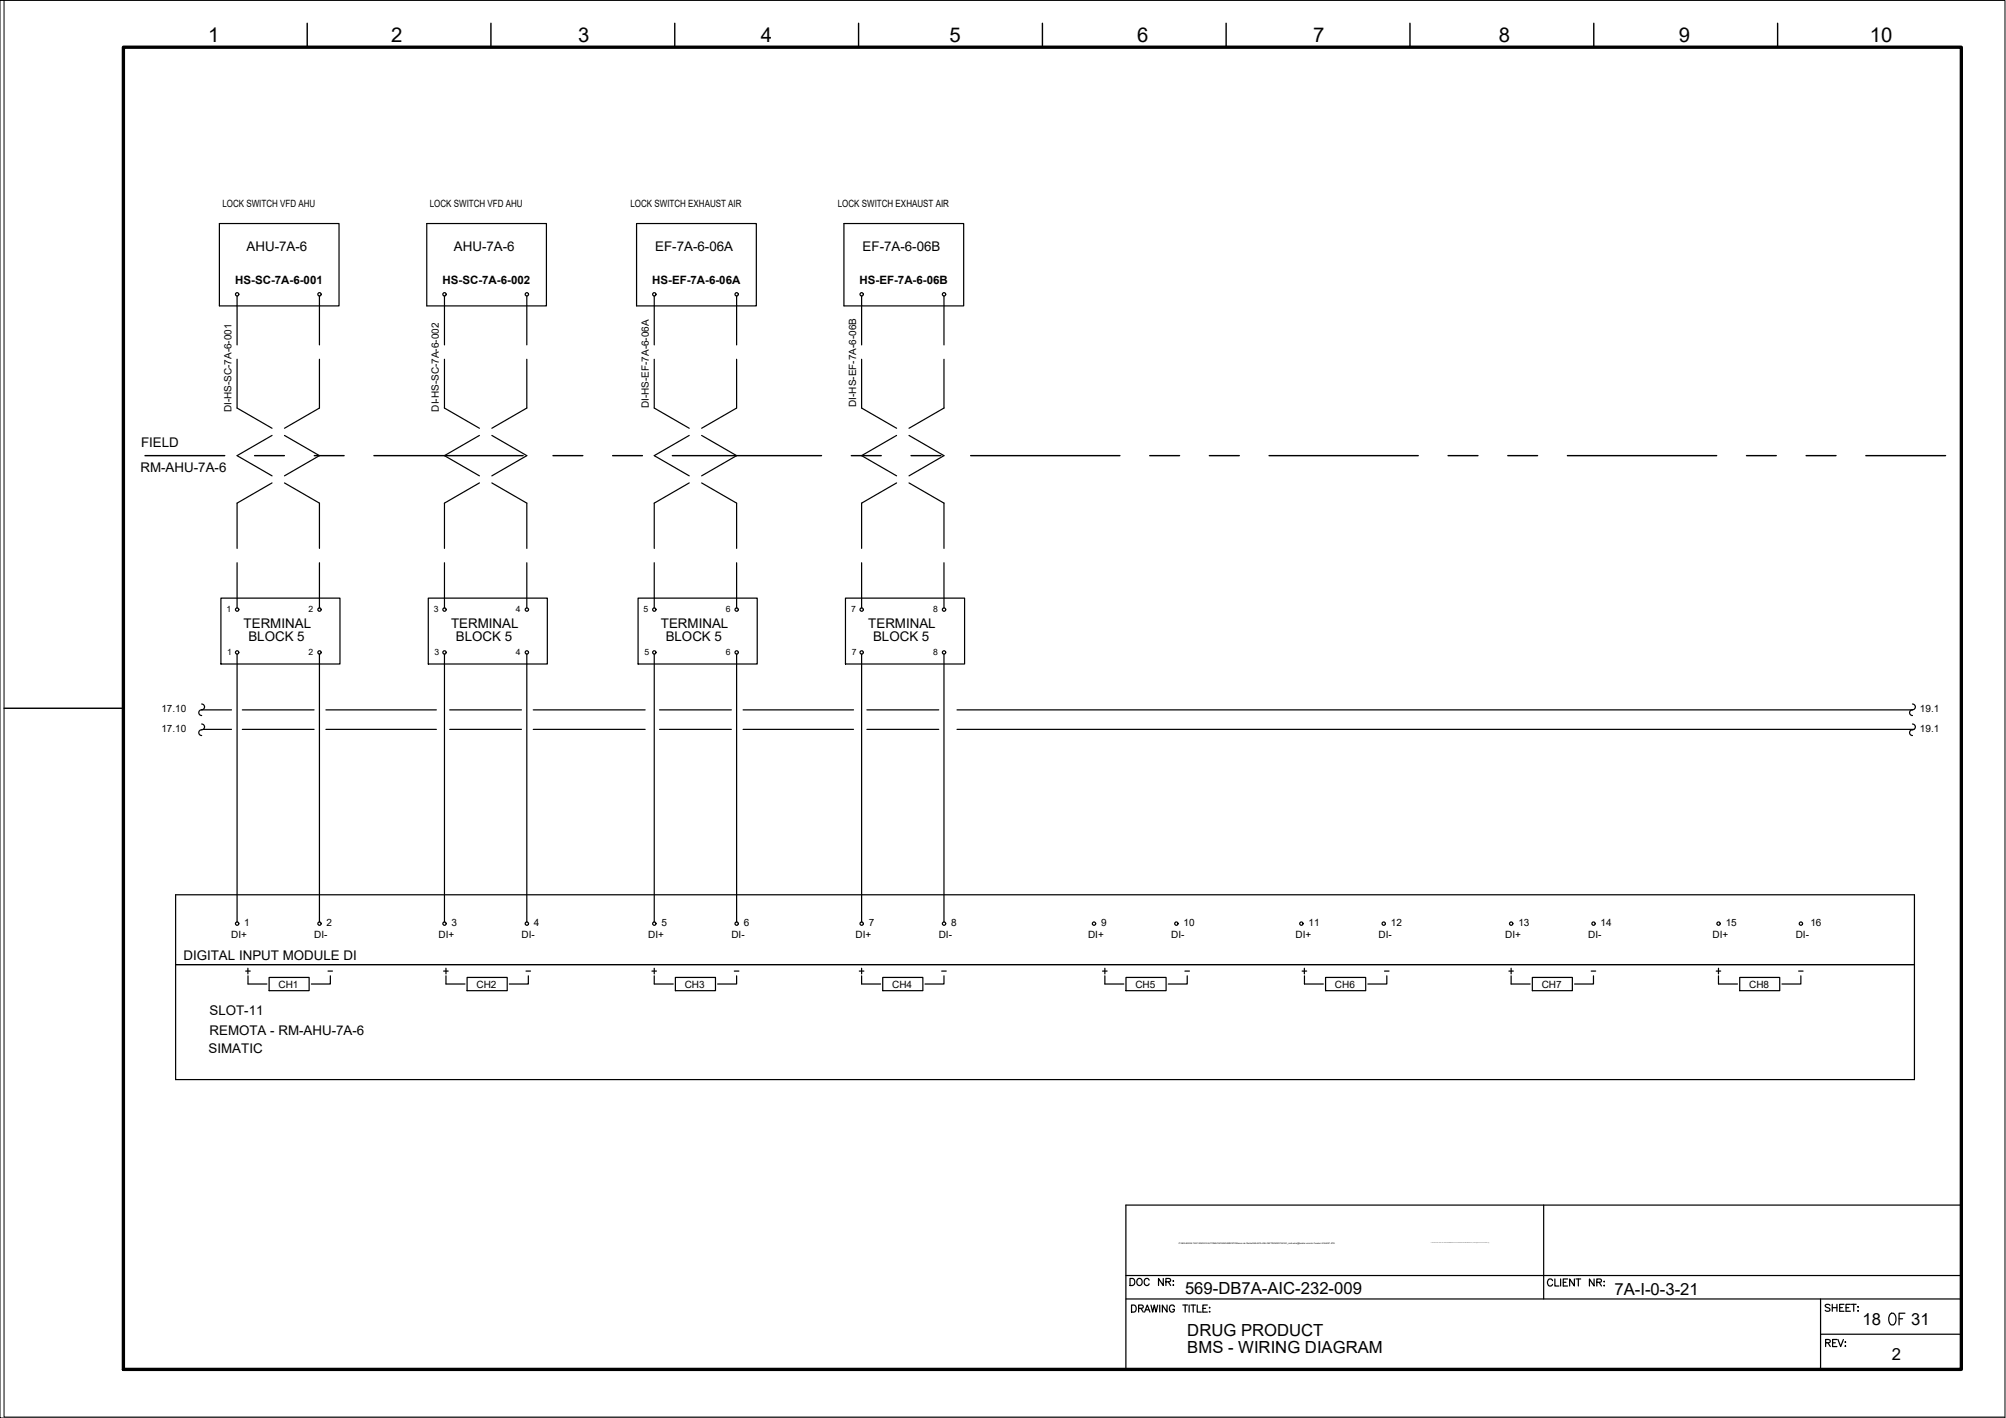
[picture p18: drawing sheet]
<svg xmlns="http://www.w3.org/2000/svg" width="420mm" height="297mm" viewBox="0 0 420 297" stroke-linecap="round" stroke-linejoin="round" font-family="sans-serif">
<defs><g id="words">
<text font-size="5.7" x="394.4" y="278.7">OF</text>
<g font-size="4.4">
<text x="235.3" y="270.6">DOC NR:</text>
<text x="381" y="283.3">REV:</text>
</g>
<g font-size="4.3">
<text x="43.6" y="8.8">1</text>
<text x="81.9" y="8.8">2</text>
<text x="121.1" y="8.8">3</text>
<text x="159.4" y="8.8">4</text>
<text x="198.8" y="8.8">5</text>
<text x="238.2" y="8.8">6</text>
<text x="275.1" y="8.8">7</text>
<text x="314" y="8.8">8</text>
<text x="351.6" y="8.8">9</text>
<text x="391.7" y="8.8">10</text>
</g>
<g font-size="3.5">
<text x="248.2" y="271.1">569-DB7A-AIC-232-009</text>
<text x="338.2" y="271.2">7A-I-0-3-21</text>
<text x="248.7" y="279.9">DRUG PRODUCT</text>
<text x="390.1" y="277.5">18</text>
<text x="400.3" y="277.5">31</text>
<text x="248.7" y="283.5">BMS - WIRING DIAGRAM</text>
<text x="396.3" y="284.8">2</text>
</g>
<g font-size="2.8">
<text x="51.6" y="52.6">AHU-7A-6</text>
<text x="95.1" y="52.6">AHU-7A-6</text>
<text x="137.2" y="52.6">EF-7A-6-06A</text>
<text x="180.7" y="52.6">EF-7A-6-06B</text>
<text x="29.5" y="93.7">FIELD</text>
<text x="29.4" y="98.9">RM-AHU-7A-6</text>
<text x="51" y="131.5">TERMINAL</text>
<text x="94.5" y="131.5">TERMINAL</text>
<text x="138.4" y="131.5">TERMINAL</text>
<text x="181.9" y="131.5">TERMINAL</text>
<text x="52" y="134.3">BLOCK 5</text>
<text x="95.5" y="134.3">BLOCK 5</text>
<text x="139.4" y="134.3">BLOCK 5</text>
<text x="182.9" y="134.3">BLOCK 5</text>
<text x="38.4" y="201.2">DIGITAL INPUT MODULE DI</text>
<text x="43.9" y="212.5">SLOT-11</text>
<text x="43.7" y="220.6">SIMATIC</text>
<text x="43.9" y="216.7">REMOTA - RM-AHU-7A-6</text>
</g>
<g font-size="2.6">
<text x="67.4" y="204.6">-</text>
<text x="109" y="204.6">-</text>
<text x="152.4" y="204.6">-</text>
<text x="196.1" y="204.6">-</text>
<text x="246.9" y="204.6">-</text>
<text x="288.9" y="204.6">-</text>
<text x="332" y="204.6">-</text>
<text x="375.4" y="204.6">-</text>
</g>
<g font-size="2.4">
<text x="49.3" y="59.6">HS-SC-7A-6-001</text>
<text x="92.7" y="59.6">HS-SC-7A-6-002</text>
<text x="136.6" y="59.6">HS-EF-7A-6-06A</text>
<text x="180" y="59.6">HS-EF-7A-6-06B</text>
</g>
<g font-size="2.1">
<text x="46.6" y="43.5">LOCK SWITCH VFD AHU</text>
<text x="90" y="43.5">LOCK SWITCH VFD AHU</text>
<text x="132.1" y="43.5">LOCK SWITCH EXHAUST AIR</text>
<text x="175.5" y="43.5">LOCK SWITCH EXHAUST AIR</text>
<text x="48.5" y="86.4" transform="rotate(-90 48.5 86.4)">DI-HS-SC-7A-6-001</text>
<text x="91.9" y="86.2" transform="rotate(-90 91.9 86.2)">DI-HS-SC-7A-6-002</text>
<text x="135.9" y="85.5" transform="rotate(-90 135.9 85.5)">DI-HS-EF-7A-6-06A</text>
<text x="179.3" y="85.2" transform="rotate(-90 179.3 85.2)">DI-HS-EF-7A-6-06B</text>
<text x="33.8" y="149.2">17.10</text>
<text x="402.1" y="149.2">19.1</text>
<text x="33.8" y="153.4">17.10</text>
<text x="402.1" y="153.4">19.1</text>
<text x="48.4" y="196.5">DI+</text>
<text x="51.2" y="193.9">1</text>
<text x="65.8" y="196.5">DI-</text>
<text x="68.4" y="193.9">2</text>
<text x="91.8" y="196.5">DI+</text>
<text x="94.6" y="193.9">3</text>
<text x="109.2" y="196.5">DI-</text>
<text x="111.8" y="193.9">4</text>
<text x="135.8" y="196.5">DI+</text>
<text x="138.6" y="193.9">5</text>
<text x="153.2" y="196.5">DI-</text>
<text x="155.8" y="193.9">6</text>
<text x="179.2" y="196.5">DI+</text>
<text x="182" y="193.9">7</text>
<text x="196.6" y="196.5">DI-</text>
<text x="199.2" y="193.9">8</text>
<text x="227.9" y="196.5">DI+</text>
<text x="230.7" y="193.9">9</text>
<text x="245.3" y="196.5">DI-</text>
<text x="247.9" y="193.9">10</text>
<text x="271.3" y="196.5">DI+</text>
<text x="274.1" y="193.9">11</text>
<text x="288.7" y="196.5">DI-</text>
<text x="291.3" y="193.9">12</text>
<text x="315.3" y="196.5">DI+</text>
<text x="318" y="193.9">13</text>
<text x="332.7" y="196.5">DI-</text>
<text x="335.3" y="193.9">14</text>
<text x="358.7" y="196.5">DI+</text>
<text x="361.5" y="193.9">15</text>
<text x="376.1" y="196.5">DI-</text>
<text x="379.2" y="193.9">16</text>
<text x="58.3" y="206.9">CH1</text>
<text x="99.8" y="206.9">CH2</text>
<text x="143.4" y="206.9">CH3</text>
<text x="186.9" y="206.9">CH4</text>
<text x="237.8" y="206.9">CH5</text>
<text x="279.6" y="206.9">CH6</text>
<text x="322.9" y="206.9">CH7</text>
<text x="366.4" y="206.9">CH8</text>
</g>
<g font-size="1.8">
<text x="47.4" y="128.3">1</text>
<text x="64.6" y="128.3">2</text>
<text x="90.8" y="128.3">3</text>
<text x="108" y="128.3">4</text>
<text x="134.8" y="128.3">5</text>
<text x="152" y="128.3">6</text>
<text x="178.2" y="128.3">7</text>
<text x="195.4" y="128.3">8</text>
<text x="47.6" y="137.1">1</text>
<text x="64.6" y="137.2">2</text>
<text x="91" y="137.1">3</text>
<text x="108" y="137.2">4</text>
<text x="135" y="137.1">5</text>
<text x="152" y="137.2">6</text>
<text x="178.4" y="137.1">7</text>
<text x="195.4" y="137.2">8</text>
</g>
<text font-size=".5" x="246.9" y="260.5">P:\569-BAXALTA\01.ENG\03.AUTOMACAO\ANDAMENTO\Banco de Dados\569-B7A-INS-INSTRUMENTACAO_moliveira@tessler-com-br-Tessler-5164457.JPG</text>
</g></defs>
<!-- layer: G-TTLB-TTLB -->
<path d="M25.8 9.9h385v277h-385z" fill="none" stroke="#000" stroke-width=".7"/>
<!-- layer: G-TTLB-OTLN -->
<path d="M.8 .1v296.7h419.1" fill="none" stroke="#000" stroke-width=".21"/>
<!-- layer: G-TTLB-INDX -->
<path d="M64.3 4.9v5M102.8 4.9v5M141.3 4.9v5M179.8 4.9v5M218.3 4.9v5M256.8 4.9v5M295.3 4.9v5M333.8 4.9v5M372.3 4.9v5M.8 148.4h25" fill="none" stroke="#000" stroke-width=".3"/>
<!-- layer: LGSP IA4$0$LG_PLOT -->
<path d="M323.3 252.4v19.7M235.8 267.2h175M235.8 272.1h175M381.3 279.5h29.5M381.3 272.1v14.8M235.8 286.9h175" fill="none" stroke="#000" stroke-width=".25"/>
<!-- layer: LG_PLOT -->
<g fill="none" stroke="#000" stroke-width=".25">
<path d="M410.8 252.4h-175v34.5M237 273.4h.5a.8 .8 0 0 1 .5 .7 .8 .8 0 0 1-.5 .8h-.5zM238.5 274.1l.8-.1 .2-.2-.1-.3-.9-.1v1.5M239 274.1l.5 .8M239.7 274.9l.6-1.5 .6 1.5M239.9 274.4h.7M241.1 273.4l.3 1.5 .4-1.5 .3 1.5 .4-1.5M242.9 273.4v1.5M244.4 273.4v1.5l-.9-1.5v1.5M246 273.7a.53 .53 0 0 0-.6-.3 .53 .53 0 0 0-.5 .5 .6 .6 0 0 0 .2 .8 .6 .6 0 0 0 .8-.1l.1-.3h-.4M247.7 273.4h1M248.2 273.4v1.5"/>
<path d="M249.1 273.4v1.5M249.4 273.4h1M249.9 273.4v1.5M250.8 273.4v1.5h.8M251.9 274.1h.6M252.9 273.4h-1v1.5h1M253.3 273.9h.1zM253.3 274.8h.1zM325.2 268.3a.54 .54 0 0 0-.6-.4 .54 .54 0 0 0-.5 .6 .61 .61 0 0 0 .2 .8 .61 .61 0 0 0 .8-.1l.1-.2M325.7 267.9v1.5h.8M326.9 267.9v1.5M327.4 268.6h.6"/>
<path d="M328.3 267.9h-.9v1.5h.9M329.8 267.9v1.5l-1-1.5v1.5M330.1 267.9h1M330.6 267.9v1.5M333.9 267.9v1.5l-1-1.5v1.5M334.5 268.6l.8-.1 .1-.4-.9-.2v1.5M334.9 268.6l.5 .8M336 268.4v.1zM336 269.2v.2zM383.3 273.4l-.4-.2-.6 .2 .1 .4 .6 .2 .3 .3v.2l-.4 .2-.6-.2M383.8 273.2v1.5M383.8 273.9h.9"/>
<path d="M384.7 273.2v1.5M385.3 273.9h.6M386.2 273.2h-.9v1.5h.9M386.7 273.9h.5M387.6 273.2h-.9v1.5h.9M387.8 273.2h1M388.3 273.2v1.5M389.1 273.8h.2zM389.1 274.6h.2z"/>
</g>
<!-- layer: I_LIMIT_LINE -->
<g fill="none" stroke="#000" stroke-width=".3">
<path d="M30.4 95.4h16.7M53.3 95.4h6.3M65.8 95.4h6.3M78.3 95.4h31.3M115.8 95.4h6.3M128.3 95.4h6.3M140.8 95.4h31.3M178.3 95.4h6.3M190.8 95.4h6.3M203.3 95.4h31.3M240.8 95.4h6.3M253.3 95.4h6.3"/>
<path d="M265.8 95.4h31.3M303.3 95.4h6.3M315.8 95.4h6.3M328.3 95.4h31.3M365.8 95.4h6.2M378.3 95.4h6.3M390.8 95.4h16.7"/>
</g>
<!-- layer: 0 -->
<g fill="none" stroke="#000" stroke-width=".25">
<path d="M42.2 148.7h6.3M42.5 152.8h6M50.8 148.7h15M50.8 152.8h15M68.3 148.7h23.1M68.3 152.8h23.1M94.2 148.7h15M94.2 152.8h15M111.7 148.7h23.4M111.7 152.8h23.4M138.1 148.7h15.1M138.1 152.8h15.1"/>
<path d="M155.6 148.7h23.2M155.6 152.8h23.2M181.6 148.7h15M181.6 152.8h15M200.4 148.7h200.2M200.4 152.8h200.5M401 187.4v38.8"/>
</g>
<!-- layer: I_DATA -->
<g fill="none" stroke="#000" stroke-width=".25">
<path d="M46 46.8h25v17.3h-25zM89.4 46.8h25v17.3h-25zM133.3 46.8h25.1v17.3h-25.1zM176.8 46.8h25v17.3h-25zM46.3 125.3h24.9v13.8h-24.9zM89.7 125.3h24.9v13.8h-24.9zM133.6 125.3h25v13.8h-25zM177.1 125.3h24.9v13.8h-24.9zM401 187.4h-364.2v38.8h364.2M36.8 202.1h364.2M51.5 203.4h.9M51.9 202.8v1.2"/>
<path d="M51.9 204.4v1.7h4M56.4 204.8h8.3v2.7h-8.3zM69.2 204.4v1.7h-4M92.9 203.4h1M93.4 204.4v1.7h4M93.4 202.8v1.2M97.8 204.8h8.4v2.7h-8.4zM110.7 204.4v1.7h-4M136.5 203.4h1M137 204.4v1.7h4M137 202.8v1.2M141.5 204.8h8.4v2.7h-8.4z"/>
<path d="M154.3 204.4v1.7h-4M180 203.4h.9M180.5 204.4v1.7h3.9M180.5 202.8v1.2M184.9 204.8h8.4v2.7h-8.4zM197.7 204.4v1.7h-4M230.9 203.4h1M231.4 202.8v1.2M231.4 204.4v1.7h4M235.8 204.8h8.4v2.7h-8.4zM248.7 204.4v1.7h-4M272.7 203.4h1"/>
<path d="M273.2 202.8v1.2M273.2 204.4v1.7h4M277.6 204.8h8.4v2.7h-8.4zM290.5 204.4v1.7h-4M316 203.4h1M316.5 204.4v1.7h4M316.5 202.8v1.2M321 204.8h8.3v2.7h-8.3zM333.8 204.4v1.7h-4M359.5 203.4h.9M359.9 204.4v1.7h4M359.9 202.8v1.2"/>
<path d="M364.4 204.8h8.4v2.7h-8.4zM377.2 204.4v1.7h-4"/>
<circle cx="49.7" cy="61.7" r=".35"/>
<circle cx="66.9" cy="61.7" r=".35"/>
<circle cx="93.1" cy="61.7" r=".35"/>
<circle cx="110.4" cy="61.7" r=".35"/>
<circle cx="137" cy="61.7" r=".35"/>
<circle cx="154.3" cy="61.7" r=".35"/>
<circle cx="180.5" cy="61.7" r=".35"/>
<circle cx="197.7" cy="61.7" r=".35"/>
<circle cx="49.7" cy="127.7" r=".35"/>
<circle cx="49.7" cy="136.7" r=".35"/>
<circle cx="66.9" cy="136.7" r=".35"/>
<circle cx="66.9" cy="127.7" r=".35"/>
<circle cx="93.1" cy="136.7" r=".35"/>
<circle cx="93.1" cy="127.7" r=".35"/>
<circle cx="110.4" cy="136.7" r=".35"/>
<circle cx="110.4" cy="127.7" r=".35"/>
<circle cx="137" cy="136.7" r=".35"/>
<circle cx="137" cy="127.7" r=".35"/>
<circle cx="154.3" cy="127.7" r=".35"/>
<circle cx="154.3" cy="136.7" r=".35"/>
<circle cx="180.5" cy="127.7" r=".35"/>
<circle cx="180.5" cy="136.7" r=".35"/>
<circle cx="197.7" cy="127.7" r=".35"/>
<circle cx="197.7" cy="136.7" r=".35"/>
<circle cx="49.7" cy="193.5" r=".35"/>
<circle cx="66.9" cy="193.5" r=".35"/>
<circle cx="93.1" cy="193.5" r=".35"/>
<circle cx="110.4" cy="193.5" r=".35"/>
<circle cx="137" cy="193.5" r=".35"/>
<circle cx="154.3" cy="193.5" r=".35"/>
<circle cx="180.5" cy="193.5" r=".35"/>
<circle cx="197.7" cy="193.5" r=".35"/>
<circle cx="229.1" cy="193.5" r=".35"/>
<circle cx="246.4" cy="193.5" r=".35"/>
<circle cx="272.6" cy="193.5" r=".35"/>
<circle cx="289.8" cy="193.5" r=".35"/>
<circle cx="316.5" cy="193.5" r=".35"/>
<circle cx="333.8" cy="193.5" r=".35"/>
<circle cx="359.9" cy="193.5" r=".35"/>
<circle cx="377.2" cy="193.5" r=".35"/>
</g>
<!-- layer: I_TABS -->
<g fill="none" stroke="#000" stroke-width=".25">
<path d="M49.7 62v10.2M49.7 75.3v10.2l7.3 4.2M66.9 62v10.2M66.9 75.3v10.2l-7.3 4.2M93.1 62v10.2M93.1 75.3v10.2l7.3 4.2M110.3 62v10.2M110.3 75.3v10.2l-7.3 4.2M137 62v10.2M137 75.3v10.2l7.4 4.2M154.3 62v10.2M154.3 75.3v10.2l-7.3 4.2"/>
<path d="M180.5 62v10.2M180.5 75.3v10.2l7.3 4.2M197.7 62v10.2M197.7 75.3v10.2l-7.3 4.2M57 91.2l-7.3 4.2 7.3 4.3M59.6 91.2l7.3 4.2-7.3 4.3M100.4 91.2l-7.3 4.2 7.3 4.3M103 91.2l7.3 4.2-7.3 4.3M144.4 91.2l-7.4 4.2 7.4 4.3M147 91.2l7.3 4.2-7.3 4.3M187.8 91.2l-7.3 4.2 7.3 4.3M190.4 91.2l7.3 4.2-7.3 4.3"/>
<path d="M49.7 117.9v9.5M57 101.2l-7.3 4.2v9.5M59.6 101.2l7.3 4.2v9.5M66.9 117.9v9.5M93.1 117.9v9.5M100.4 101.2l-7.3 4.2v9.5M103 101.2l7.3 4.2v9.5M110.3 117.9v9.5M137 117.9v9.5M144.4 101.2l-7.4 4.2v9.5M147 101.2l7.3 4.2v9.5M154.3 117.9v9.5"/>
<path d="M180.5 117.9v9.5M187.8 101.2l-7.3 4.2v9.5M190.4 101.2l7.3 4.2v9.5M197.7 117.9v9.5M49.7 137v56.1M66.9 137v56.1M93.1 137v56.1M110.3 137v56.1M137 137v56.1M154.3 137v56.1M180.5 137v56.1M197.7 137v56.1"/>
<path d="M42.2 147.5a.64 .64 0 0 1 .6 .7 .64 .64 0 0 1-.8 .5 .6 .6 0 0 0-.4 .7 .6 .6 0 0 0 .6 .5M42.2 151.7a.64 .64 0 0 1 .6 .7 .64 .64 0 0 1-.8 .5 .6 .6 0 0 0-.4 .7 .6 .6 0 0 0 .6 .5M400.6 147.5a.64 .64 0 0 1 .6 .7 .64 .64 0 0 1-.9 .5 .6 .6 0 0 0-.3 .7 .6 .6 0 0 0 .6 .5M400.6 151.7a.64 .64 0 0 1 .6 .7 .64 .64 0 0 1-.9 .5 .6 .6 0 0 0-.3 .7 .6 .6 0 0 0 .6 .5"/>
</g>
<!-- layer: 0 -->
<path d="M0 .1h419.9v296.9h-419.9z" fill="none" stroke="#000" stroke-width=".21"/>
<use href="#words"/>
</svg>
